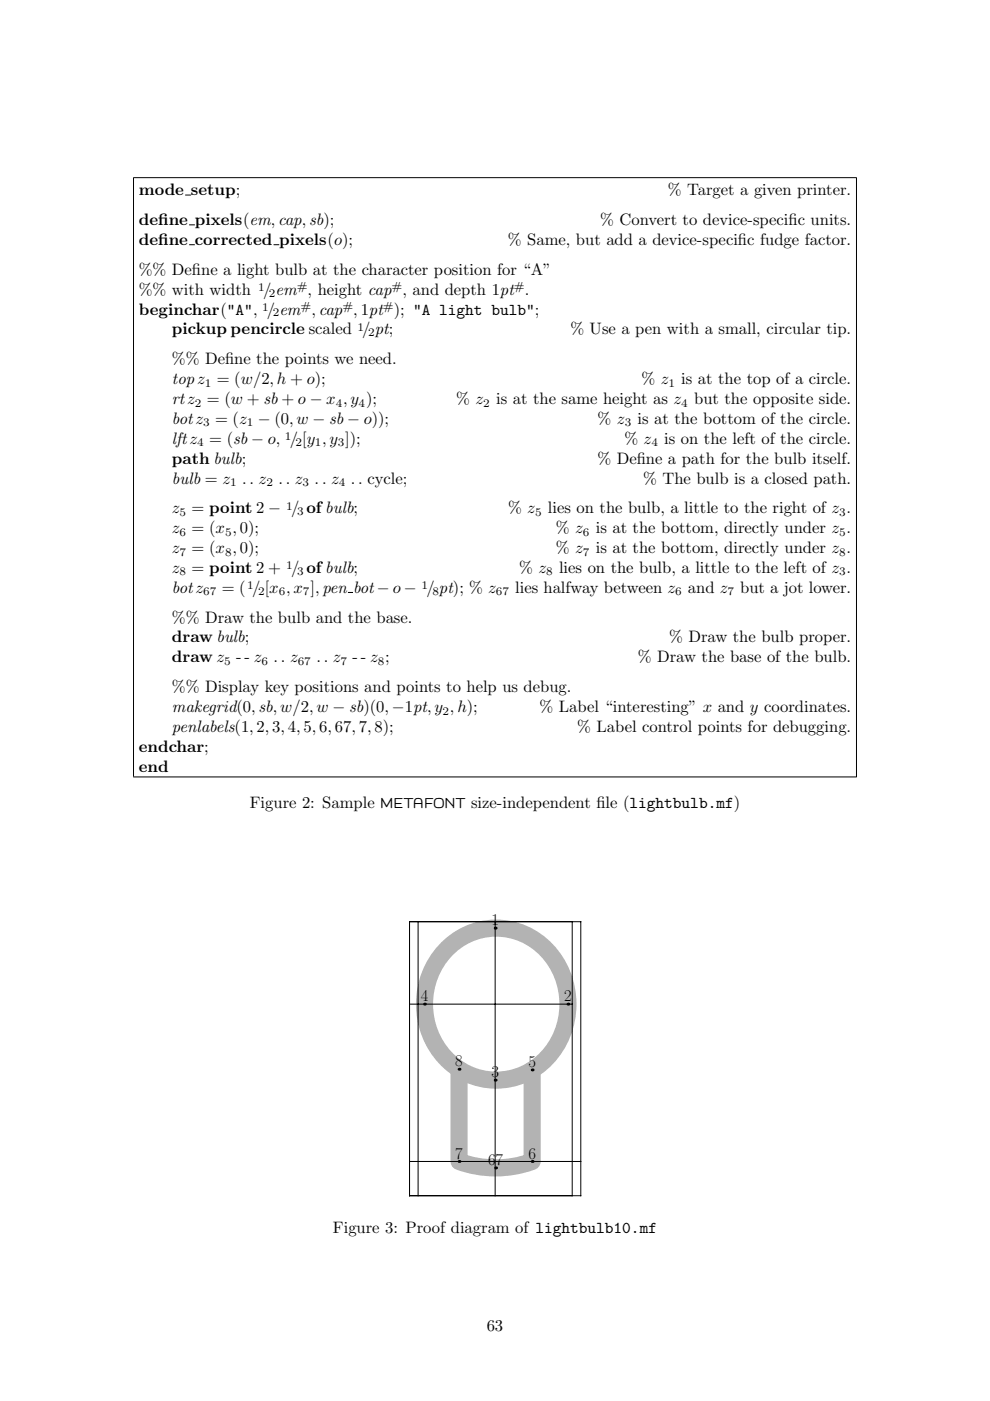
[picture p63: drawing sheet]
<svg xmlns="http://www.w3.org/2000/svg" width="210mm" height="297mm" viewBox="0 0 210 297" stroke-linecap="round" stroke-linejoin="round" font-family="sans-serif">
<defs><g id="words">
<g font-size="3.5">
<text x="29.4" y="41.4">mode setup;</text>
<text x="141.6" y="41.4">% Target a given printer.</text>
<text x="29.4" y="47.7">def</text>
<text x="33.5" y="47.7">ine pixels(em,cap,sb);</text>
<text x="127.3" y="47.7">% Convert to device-specif</text>
<text x="167.2" y="47.7">ic units.</text>
<text x="29.4" y="52">def</text>
<text x="33.5" y="52">ine corrected pixels(o);</text>
<text x="107.7" y="52">% Same, but add a device-specif</text>
<text x="156.5" y="52">ic fudge factor.</text>
<text x="29.4" y="58.3">%% Def</text>
<text x="40.7" y="58.3">ine a light bulb at the character position for “A”</text>
<text x="29.4" y="62.5">%% with width</text>
<text x="55.8" y="62.5">/ em , height cap , and depth 1pt .</text>
<text x="29.4" y="66.7">beginchar(&quot;A&quot;, / em ,cap ,1pt ); &quot;A light bulb&quot;;</text>
<text x="36.5" y="70.9">pickup pencircle scaled / pt;</text>
<text x="120.9" y="70.9">% Use a pen with a small, circular tip.</text>
<text x="36.5" y="77.2">%% Def</text>
<text x="47.7" y="77.2">ine the points we need.</text>
<text x="36.5" y="81.4">topz</text>
<text x="46" y="81.4">= (w/2,h + o);</text>
<text x="136" y="81.4">% z</text>
<text x="144.5" y="81.4">is at the top of a circle.</text>
<text x="36.5" y="89.9">botz</text>
<text x="36.5" y="85.7">rtz</text>
<text x="43.9" y="85.7">= (w + sb + o − x ,y );</text>
<text x="45.6" y="89.9">= (z − (0,w − sb − o));</text>
<text x="96.7" y="85.7">% z</text>
<text x="105.2" y="85.7">is at the same height as z</text>
<text x="126.7" y="89.9">% z</text>
<text x="135.2" y="89.9">is at the bottom of the circle.</text>
<text x="147.2" y="85.7">but the opposite side.</text>
<text x="36.5" y="94.1">lftz</text>
<text x="44.4" y="94.1">= (sb − o, / [y ,y ]);</text>
<text x="132.4" y="94.1">% z</text>
<text x="140.8" y="94.1">is on the left of the circle.</text>
<text x="36.5" y="98.3">path bulb;</text>
<text x="126.7" y="98.3">% Def</text>
<text x="135" y="98.3">ine a path for the bulb itself.</text>
<text x="36.5" y="102.5">bulb = z</text>
<text x="51.3" y="102.5">.. z</text>
<text x="59" y="102.5">.. z</text>
<text x="66.7" y="102.5">.. z</text>
<text x="74.4" y="102.5">.. cycle;</text>
<text x="136.4" y="102.5">% The bulb is a closed path.</text>
<text x="36.5" y="113">z</text>
<text x="36.5" y="108.8">z</text>
<text x="40.6" y="108.8">= point 2 − / ofbulb;</text>
<text x="40.6" y="113">= (x ,0);</text>
<text x="107.7" y="108.8">% z</text>
<text x="116.2" y="108.8">lies on the bulb, a little to the right of z .</text>
<text x="117.8" y="113">% z</text>
<text x="126.3" y="113">is at the bottom, directly under z .</text>
<text x="36.5" y="117.3">z</text>
<text x="40.6" y="117.3">= (x ,0);</text>
<text x="117.8" y="117.3">% z</text>
<text x="126.3" y="117.3">is at the bottom, directly under z .</text>
<text x="36.5" y="121.5">z</text>
<text x="36.5" y="125.7">botz</text>
<text x="40.6" y="121.5">= point 2 + / ofbulb;</text>
<text x="47" y="125.7">= ( / [x ,x ],pen bot− o − / pt); % z</text>
<text x="109.2" y="125.7">lies halfway between z</text>
<text x="110.1" y="121.5">% z</text>
<text x="118.5" y="121.5">lies on the bulb, a little to the left of z .</text>
<text x="145.9" y="125.7">and z</text>
<text x="156.9" y="125.7">but a jot lower.</text>
<text x="36.5" y="132">%% Draw the bulb and the base.</text>
<text x="36.5" y="136.2">draw bulb;</text>
<text x="141.9" y="136.2">% Draw the bulb proper.</text>
<text x="36.5" y="140.4">draw z</text>
<text x="50.1" y="140.4">-- z</text>
<text x="58" y="140.4">.. z</text>
<text x="67.1" y="140.4">.. z</text>
<text x="74.8" y="140.4">-- z ;</text>
<text x="135.2" y="140.4">% Draw the base of the bulb.</text>
<text x="36.5" y="146.7">%% Display key positions and points to help us debug.</text>
<text x="36.5" y="151">makegrid(0,sb,w/2,w − sb)(0,−1pt,y ,h);</text>
<text x="36.5" y="155.2">penlabels(1,2,3,4,5,6,67,7,8);</text>
<text x="114.4" y="151">% Label “interesting” x and y coordinates.</text>
<text x="122.4" y="155.2">% Label control points for debugging.</text>
<text x="29.4" y="159.4">endchar;</text>
<text x="29.4" y="163.6">end</text>
<text x="53" y="171.3">Figure 2: Sample METAFONT size-independent f</text>
<text x="126.4" y="171.3">ile (lightbulb.mf)</text>
<text x="104.2" y="196.2">1</text>
<text x="89.2" y="212.3">4</text>
<text x="119.6" y="212.3">2</text>
<text x="96.5" y="226.1">8</text>
<text x="112" y="226.2">5</text>
<text x="104.2" y="228.4">3</text>
<text x="96.5" y="245.6">7</text>
<text x="112" y="245.6">6</text>
<text x="103.5" y="247">67</text>
<text x="70.6" y="261.5">Figure 3: Proof diagram of lightbulb10.mf</text>
<text x="103.2" y="282.2">63</text>
</g>
<g font-size="2.5">
<text x="54.7" y="61.7">1</text>
<text x="55.6" y="65.9">1</text>
<text x="57" y="62.9">2</text>
<text x="62.9" y="61.4">#</text>
<text x="63.7" y="65.6">#</text>
<text x="72.6" y="65.6">#</text>
<text x="81.2" y="65.6">#</text>
<text x="83" y="61.4">#</text>
<text x="109" y="61.4">#</text>
<text x="57.8" y="67.1">2</text>
<text x="75.8" y="70.2">1</text>
<text x="78" y="71.3">2</text>
<text x="43.4" y="82">1</text>
<text x="141.7" y="82">1</text>
<text x="41.3" y="86.2">2</text>
<text x="71.2" y="86.2">4</text>
<text x="76" y="86.2">4</text>
<text x="102.4" y="86.2">2</text>
<text x="144.4" y="86.2">4</text>
<text x="41.8" y="94.6">4</text>
<text x="43.1" y="90.4">3</text>
<text x="52.3" y="90.4">1</text>
<text x="60.4" y="93.3">1</text>
<text x="62.7" y="94.5">2</text>
<text x="66.8" y="94.6">1</text>
<text x="71.6" y="94.6">3</text>
<text x="132.4" y="90.4">3</text>
<text x="138.1" y="94.6">4</text>
<text x="48.8" y="103">1</text>
<text x="56.5" y="103">2</text>
<text x="64.2" y="103">3</text>
<text x="71.9" y="103">4</text>
<text x="38.1" y="109.4">5</text>
<text x="38.1" y="113.6">6</text>
<text x="47.7" y="113.6">5</text>
<text x="60.7" y="108.1">1</text>
<text x="63" y="109.2">3</text>
<text x="113.4" y="109.4">5</text>
<text x="123.6" y="113.6">6</text>
<text x="177.9" y="109.4">3</text>
<text x="177.9" y="113.6">5</text>
<text x="38.1" y="117.8">7</text>
<text x="47.7" y="117.8">8</text>
<text x="123.6" y="117.8">7</text>
<text x="177.9" y="117.8">8</text>
<text x="38.1" y="122">8</text>
<text x="52.4" y="124.9">1</text>
<text x="60.7" y="120.7">1</text>
<text x="63" y="121.8">3</text>
<text x="89.4" y="124.9">1</text>
<text x="115.8" y="122">8</text>
<text x="177.9" y="122">3</text>
<text x="43.1" y="126.2">67</text>
<text x="54.7" y="126.1">2</text>
<text x="59.1" y="126.2">6</text>
<text x="64.2" y="126.2">7</text>
<text x="91.7" y="126.1">8</text>
<text x="105.1" y="126.2">67</text>
<text x="143.2" y="126.2">6</text>
<text x="154.3" y="126.2">7</text>
<text x="47.5" y="141">5</text>
<text x="55.4" y="141">6</text>
<text x="63.1" y="141">67</text>
<text x="72.2" y="141">7</text>
<text x="80.1" y="141">8</text>
<text x="93.8" y="151.5">2</text>
</g>
</g></defs>
<g fill="none" stroke="#000" stroke-width=".21">
<path d="M28.2 37.7h153.5M28.3 37.7v127M181.6 37.7v127M39.3 41.4h1.2M40.1 47.7h1.2M40.1 51.9h1.2M58 51.9h1.2M73.8 125.6h1M28.2 164.7h153.5M86.8 195.4h36.3v58.1h-36.3zM88.6 195.4v58.1M105 195.4v58.1"/>
<path d="M121.3 195.4v58.1M86.8 212.9h34.5M86.8 246.3h36.3"/>
</g>
<path d="M94.3 201.6a14.8 14.8 0 0 1 24.9 5 16.3 16.3 0 0 1-11.1 22.1 15.2 15.2 0 0 1-17.8-12.6 16.8 16.8 0 0 1 4-14.5z" fill="none" stroke="#b3b3b3" stroke-width="3.6" stroke-linecap="butt"/>
<path d="M97.3 226.7v19.6a22.7 22.7 0 0 0 15.5 0v-19.5" fill="none" stroke="#b3b3b3" stroke-width="3.6"/>
<g fill="#000">
<circle cx="105" cy="196.8" r=".3"/>
<circle cx="90" cy="212.9" r=".3"/>
<circle cx="120.4" cy="212.9" r=".3"/>
<circle cx="97.3" cy="226.7" r=".3"/>
<circle cx="105" cy="229" r=".3"/>
<circle cx="112.8" cy="226.8" r=".3"/>
<circle cx="97.3" cy="246.3" r=".3"/>
<circle cx="105.1" cy="247.6" r=".3"/>
<circle cx="112.8" cy="246.3" r=".3"/>
</g>
<use href="#words"/>
</svg>
